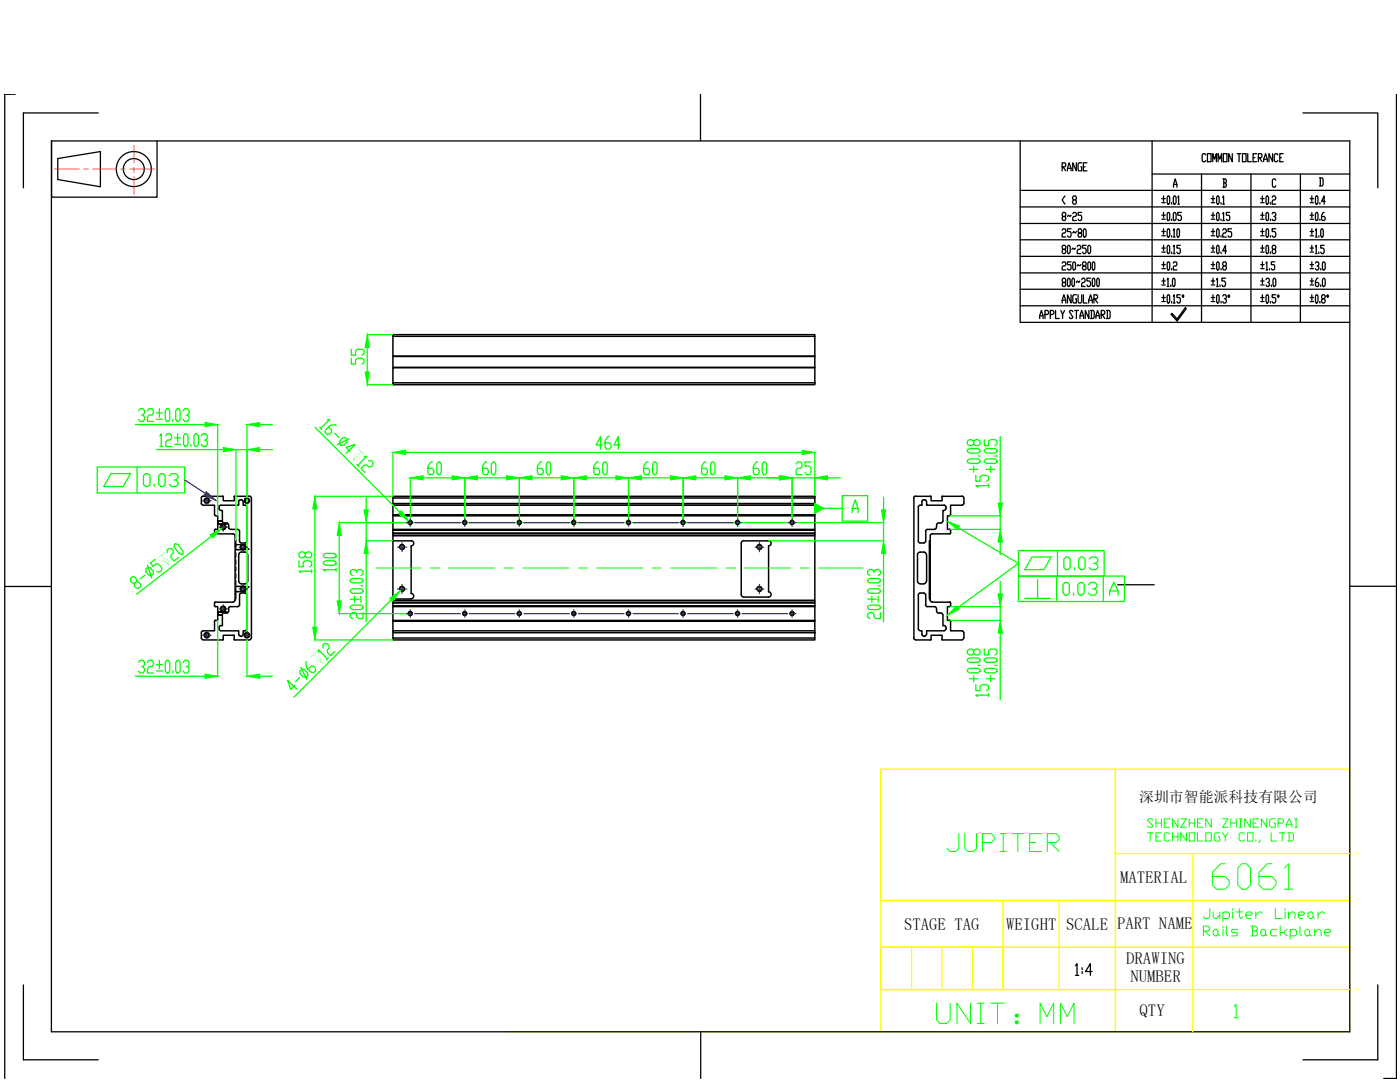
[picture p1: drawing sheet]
<svg xmlns="http://www.w3.org/2000/svg" width="279mm" height="216mm" viewBox="0 0 279 216" stroke-linecap="round" stroke-linejoin="round" font-family="sans-serif">
<defs><g id="words">
<text font-size="8.8" fill="#0f0" x="240.9" y="178.5">6061</text>
<text font-size="7.5" fill="#0f0" x="185.9" y="205.3">UNIT：MMMM</text>
<text font-size="7.1" fill="#0f0" x="188" y="171.1">JUPITER</text>
<text font-size="5.8" fill="#0f0" x="201.8" y="204.2">：</text>
<g font-size="3.4" fill="#0f0">
<text x="69.7" y="91.1" transform="rotate(44 69.7 91.1)">↧</text>
<text x="33" y="113.3" transform="rotate(-38 33 113.3)">↧</text>
<text x="63.6" y="133.2" transform="rotate(-46 63.6 133.2)">↧</text>
</g>
<g font-size="3.3">
<text x="223.5" y="176.3">MATERIAL</text>
<text x="180.4" y="185.5">STAGE TAG</text>
<text x="200.8" y="185.5">WEIGHT</text>
<text x="212.8" y="185.5">SCALE</text>
<text x="222.9" y="185.4">PART NAME</text>
<text x="224.8" y="192.4">DRAWING</text>
<text x="225.6" y="195.9">NUMBER</text>
<text x="227.4" y="202.7">QTY</text>
</g>
<text font-size="3" x="227.3" y="160">深圳市智能派科技有限公司</text>
</g></defs>
<!-- layer: VhF -->
<path d="M223.1 116.7h7.2" fill="none" stroke="#000" stroke-width=".25"/>
<!-- layer: 0 -->
<g fill="none" stroke="#000" stroke-width=".3">
<path d="M78.4 76.4h84.2v.4h-84.2zM78.4 76.4v-3h84.2v3M78.4 73.4h84.2M78.4 67.1v3.9h84.2v-3.9M78.4 71h84.2M78.4 67.1v-.3h84.2v.3M78.4 71.1v2.2M78.4 67.1h84.2M162.6 71.1v2.2M40.2 99.4v1.1M40.5 99l-.3 .3M40.6 99h3.9"/>
<path d="M44.4 99l.1 .1M44.5 99.1v.8h2.3v-.8M46.8 99l-.1 .1M46.8 99h3M48 99.7l-.3 .2-.1 .9h-3.5M48 99.8h.2M48.2 99.7l.3 .2v.9l.6 .1 .1 .3M48.9 99.8a.4 .4 0 0 1 .6-.2 .4 .4 0 0 1 0 .6 .4 .4 0 0 1-.6-.2M48.9 99.5a.53 .53 0 0 1 .7 0 .53 .53 0 0 1 0 .8 .53 .53 0 0 1-.7 0M48.9 99.6v.7M49.8 99l.3 .3M50.2 99.4v27.9"/>
<path d="M78.4 99h84.2v.4h-84.2zM78.4 99.4v1.1M162.6 99.4v1.1M182.4 99.4v27.9M182.7 99l-.4 .3M182.7 99h3M184.4 99.7l-.4 .2v.9l-.5 .1-.2 .3v6.8M184.4 99.8h.1M184.5 99.7l.3 .2 .1 .9h3.5M185.7 99l.1 .1M185.8 99.1v.8h2.2v-.8M188.1 99l-.1 .1"/>
<path d="M188.1 99h3.9M192 99l.3 .3M192.4 99.4v1.1M40.2 100.4l.2 .4h.2h2.2v1.9M42.8 105.8v.6M42.8 106.3l.2 .2h3.5M42.8 102.7l.2 .2M43 105.6l-.2 .2M43 102.9h.4v2.7h-.4M43.7 101.5l.4 .3M43.7 101.2v.3M44.1 100.8l-.4 .4"/>
<path d="M44.1 101.9h.3v2.2l.3 .2M44.7 104.4h.7l.2 .3M45.6 105.2l.4 .4M45.6 104.7v.6M46 105.6h1.4l.4 .4M46.5 106.5l.4 .4M46.9 119.8l-.4 .3M46.9 106.9v12.9M47.8 106v2M47.8 108l.4 .3M48.2 118.3l-.4 .4v2.2l-.4 .1h-1.4M48.2 110.2l-.5 .2-.1 .3v5.3l.3 .4 .3 .1"/>
<path d="M48.2 118.3l.9 .1 .1 .3M48.2 110.2h1l.2 .5M48.2 116.5h.7M49.2 108l-.1 .3h-.9M49.3 101.2v6.8M49.3 118.7v6.8M49.4 115.9l-.2 .5-.3 .1M49.5 110.7v5.3M78.4 100.5h84.2v.3h-84.2zM78.4 106.4v-.6h84.2v.6M78.4 105.8v-.2h84.2v.2M78.4 100.8v1.9h84.2v-1.9"/>
<path d="M78.4 102.7v.2h84.2v-.2M78.4 106.4v.1h84.2v-.1M78.4 106.5v.4h84.2v-.4M78.4 102.9v2.7M78.4 106.9v12.9M78.4 106.4h84.2M78.4 119.5h3.7M78.4 107.9h3.7M80 108.8h.5M80 117.9h.5M81.6 104.4h.6M82 118.4a.53 .53 0 0 1 .6 .5 .53 .53 0 0 1-.6 .6"/>
<path d="M82 107.9a.53 .53 0 0 1 .6 .5 .53 .53 0 0 1-.6 .5M82.1 109v9.4M92.5 104.4h.6M103.3 104.4h.6M114.3 104.4h.5M125.2 104.4h.5M136 104.4h.6M146.9 104.4h.6M147.9 118.6l.3 .5h.3M148.5 107.9l-.5 .2-.1 .3v10.2M148.5 107.9h4.8M151.3 108.8h.5"/>
<path d="M151.3 117.9h.5M153.3 107.9a.53 .53 0 0 1 .6 .5 .53 .53 0 0 1-.5 .5M153.4 109v9.1a.53 .53 0 0 1 .5 .5 .53 .53 0 0 1-.5 .5h-4.9M157.8 104.4h.6M162.6 102.9v2.7M162.6 106.9v12.9M183.3 108l.2 .3h.2h.8l.2-.3M183.6 116.5l-.2-.1-.3-.5 .1-5.5a1.3 1.3 0 0 1 1.4-.2l.3 .5v5.3l-.3 .4-.2 .1M183.7 116.5h.7M184.7 118.7l-.3-.4-.9 .1-.2 .3v6.8l.3 .3M184.8 106v2M184.8 118.7v2"/>
<path d="M185.1 105.6l-.4 .4M185.1 105.6h1.4M185.5 118.4h.1v1.1M185.5 109h.1v9.4M185.6 106.9v1h-.1v11.6h.1v.3M185.6 107.9v1.1M185.6 119.8l.4 .3M186 106.5l-.4 .4M186.9 105.2l-.4 .4M187.8 104.4h-.5l-.3 .1-.1 .8M188.1 104l-.3 .3M188.4 100.8l.4 .4"/>
<path d="M188.4 101.9h-.2v2.1M188.8 101.5l-.4 .3M188.8 101.2v.3M189.5 105.6l.2 .2M189.5 102.9h-.4v2.7h.4M189.7 102.7l-.2 .2M189.7 106.3l-.2 .2h-3.5M189.7 105.8v.6M192.3 100.4l-.3 .4h-2.3v1.9M40.2 127.3l.3 .3M42.8 124v1.9h-2.4l-.2 .3v1.1M42.8 120.3v.6"/>
<path d="M42.8 120.9l.2 .1h.4v2.8h-.4M43 123.8l-.2 .1M43 120.1l-.2 .2M43 120.2h3.5M43.7 125.5l.4 .3M43.7 125.2v.3M44.1 124.8l-.4 .4M44.1 125.9h3.5l.1 .9 .3 .1M44.5 127.6v-.8h2.3v.8M44.5 127.6l-.1 .1h-3.8M45.6 122l-.2 .3h-.7l-.3 .2v2.4h-.3M45.6 121.4v.6"/>
<path d="M46 121l-.4 .4M46.7 127.6l.1 .1M46.8 127.7h3M48 127h.2M48.9 125.9h-.4v.9l-.3 .1M49.2 125.5l-.3 .3M50.1 127.3l-.3 .3M78.4 125.9h84.2v.4h-84.2zM78.4 126.3v1h84.2v-1M78.4 127.3v.4h84.2v-.4M78.4 120.9v.1h84.2v-.1M78.4 120.9v-.6h84.2v.6"/>
<path d="M78.4 120.3v-.1h84.2v.1M78.4 125.9v-2.1h84.2v2.1M78.4 120.2v-.4h84.2v.4M78.4 121v2.8M78.4 120.9h84.2M78.4 124h84.2M81.6 122.3h.6M92.5 122.3h.6M103.3 122.3h.6M114.3 122.3h.5M125.2 122.3h.5M136 122.3h.6"/>
<path d="M146.9 122.3h.6M157.8 122.3h.6M162.6 121v2.8M182.3 127.3l.4 .3M182.7 127.7h3M183.7 125.9h.3v.9l.4 .1M184.4 127h.1M184.7 120.7l.4 .3M185.1 121h1.4M185.8 127.6v-.8h2.2v.8M185.8 127.6l-.1 .1M186 120.2h3.5"/>
<path d="M186.5 121l.4 .4M186.9 121.4v.6M186.9 122l.2 .3 .9 .1 .1 .3M188 127.6l.1 .1h3.9M188.2 122.7v2.2h.2M188.4 124.8l.4 .4M188.4 125.9h-3.5l-.1 .9-.3 .1M188.8 125.5l-.4 .3M188.8 125.2v.3M189.5 120.1l.2 .2M189.5 123.8l.2 .1M189.7 120.9l-.2 .1h-.4v2.8h.4"/>
<path d="M189.7 124v1.9h2.3l.3 .3M189.7 120.3v.6M192.3 127.3l-.3 .3M192.4 126.3v1"/>
<circle cx="41.3" cy="99.9" r=".53"/>
<circle cx="41.3" cy="99.9" r=".4"/>
<circle cx="44.5" cy="105.1" r=".53"/>
<circle cx="44.5" cy="105.1" r=".4"/>
<circle cx="48.5" cy="117.5" r=".53"/>
<circle cx="48.5" cy="109.2" r=".53"/>
<circle cx="48.5" cy="109.2" r=".4"/>
<circle cx="48.5" cy="117.5" r=".4"/>
<circle cx="80.2" cy="117.5" r=".44"/>
<circle cx="80.2" cy="109.2" r=".44"/>
<circle cx="81.9" cy="104.3" r=".4"/>
<circle cx="81.9" cy="104.3" r=".32"/>
<circle cx="92.7" cy="104.3" r=".4"/>
<circle cx="92.7" cy="104.3" r=".32"/>
<circle cx="103.6" cy="104.3" r=".4"/>
<circle cx="103.6" cy="104.3" r=".32"/>
<circle cx="114.5" cy="104.3" r=".4"/>
<circle cx="114.5" cy="104.3" r=".32"/>
<circle cx="125.4" cy="104.3" r=".4"/>
<circle cx="125.4" cy="104.3" r=".32"/>
<circle cx="136.3" cy="104.3" r=".4"/>
<circle cx="136.3" cy="104.3" r=".32"/>
<circle cx="147.2" cy="104.3" r=".4"/>
<circle cx="147.2" cy="104.3" r=".32"/>
<circle cx="151.5" cy="117.5" r=".44"/>
<circle cx="151.5" cy="109.2" r=".44"/>
<circle cx="158.1" cy="104.3" r=".4"/>
<circle cx="158.1" cy="104.3" r=".32"/>
<circle cx="41.3" cy="126.7" r=".53"/>
<circle cx="41.3" cy="126.7" r=".4"/>
<circle cx="44.5" cy="121.5" r=".53"/>
<circle cx="44.5" cy="121.5" r=".4"/>
<circle cx="49.3" cy="126.7" r=".53"/>
<circle cx="49.3" cy="126.7" r=".4"/>
<circle cx="81.9" cy="122.4" r=".4"/>
<circle cx="81.9" cy="122.4" r=".32"/>
<circle cx="92.7" cy="122.4" r=".4"/>
<circle cx="92.7" cy="122.4" r=".32"/>
<circle cx="103.6" cy="122.4" r=".4"/>
<circle cx="103.6" cy="122.4" r=".32"/>
<circle cx="114.5" cy="122.4" r=".4"/>
<circle cx="114.5" cy="122.4" r=".32"/>
<circle cx="125.4" cy="122.4" r=".4"/>
<circle cx="125.4" cy="122.4" r=".32"/>
<circle cx="136.3" cy="122.4" r=".4"/>
<circle cx="136.3" cy="122.4" r=".32"/>
<circle cx="147.2" cy="122.4" r=".4"/>
<circle cx="147.2" cy="122.4" r=".32"/>
<circle cx="158.1" cy="122.4" r=".4"/>
<circle cx="158.1" cy="122.4" r=".32"/>
</g>
<!-- layer: SLD-0 -->
<g fill="none" stroke="#0f0" stroke-width=".25">
<path d="M70.1 71.5v1.2h.9v-.9l.4-.3h.8l.5 .3v.6l-.5 .3M70.1 69.7v1.2h.9v-.9l.4-.3h.8l.5 .3v.6l-.5 .3M73.3 76.8h5.1M73.3 66.8h5.1M73.3 69.3v4.9M19.4 93.2h17.4v5.2h-17.4zM22.2 94.5h3.8l-1.4 2.6h-3.9zM27 84.7h13.9M27.4 93.2v5.2M27.7 82l.3-.5h.5l.3 .5v.4l-.3 .4h-.2M28.5 82.8l.3 .4v.5l-.3 .4h-.5l-.3-.4M28.6 94.9l.5-.4h.4l.4 .4v1.8l-.4 .4h-.4l-.5-.4z"/>
<path d="M29.4 82l.3-.5h.6l.3 .5v.4l-.3 .4h-.6l-.3 .4v.9h1.2M30.8 96.7v.4M31.2 83.7h1.2M31.2 82.4h1.2M31.3 89.7h13.2M31.7 94.9l.4-.4h.4l.4 .4v1.8l-.4 .4h-.4l-.4-.4zM31.8 81.5v1.7M31.9 87l.3-.5v2.6M31.9 89.1h.6M33.1 87l.3-.5h.6l.3 .5v.4l-.3 .4h-.6l-.3 .4v.9h1.2M33.3 81.5h.3l.3 .5v1.7l-.3 .4h-.3l-.3-.4v-1.7zM33.8 94.9l.5-.4h.8l.4 .4v.4l-.4 .5h-.4"/>
<path d="M34.5 83.7v.4M34.9 88.7h1.1M34.9 87.4h1.1M35.1 95.8l.4 .4v.5l-.4 .4h-.8l-.5-.4M35.4 81.5h.3l.3 .5v1.7l-.3 .4h-.3l-.3-.4v-1.7zM35.4 86.5v1.7M36.5 82l.3-.5h.6l.3 .5v.4l-.3 .4h-.3M36.9 86.5h.3l.3 .5v1.7l-.3 .4h-.3l-.3-.4v-1.7zM37.4 82.8l.3 .4v.5l-.3 .4h-.6l-.3-.4M38.1 88.7v.4M39 86.5h.3l.3 .5v1.7l-.3 .4h-.3l-.3-.4v-1.7zM40.2 87l.3-.5h.6l.3 .5v.4l-.3 .4h-.3"/>
<path d="M41.1 87.8l.3 .4v.5l-.3 .4h-.6l-.3-.4M43.4 84.7v18.2M49.3 84.7v15.2M49.3 100v34.9M49.3 89.7h-2.2v18.1M51.8 84.7h2.6M51.8 89.7h2.6M62.8 99h15.6M62.9 85.3l16.9 16.9M63.8 85.2l.4 .5M65.3 83.7h.5l-1.8 1.7M66.8 86.5l.9 .8"/>
<path d="M67.1 84.9l-.2-.2-1 .2-.9 .9-.1 .5 .4 .4 .5-.1 .3-.3 .1-.5-.7-.6M68.4 87.4l.5-.1 .4 .4-.1 .5-.6 .6-.5 .1-.4-.4 .1-.5zM69.7 87.6l-2.4 1.1M69.9 90.1l-.8-.8 1.8-.6-1.8 1.8M71.2 92.6l.4 .5M72.7 91.1l.5-.1-1.8 1.9M73.1 99.2v2.5M73.5 92l.6-.1 .4 .4-.1 .5-.3 .3-.5 .1-.4-.4-.5 .1-.6 .6 .8 .8M78.4 90.3v8.6M81 90.3h79.1M81.9 95.3v8.9M84.4 95.3h5.8"/>
<path d="M86.3 92.2h-.3l-.6 .8v1.3l.3 .4h.6l.3-.4v-.4l-.3-.5h-.9M87.5 92.2h.3l.3 .4v1.7l-.3 .4h-.3l-.3-.4v-1.7zM92.8 95.3v8.9M95.3 95.3h5.8M97.2 92.2h-.3l-.6 .8v1.3l.3 .4h.6l.3-.4v-.4l-.3-.5h-.9M98.4 92.2h.3l.2 .4v1.7l-.2 .4h-.3l-.3-.4v-1.7zM103.6 95.3v8.9M106.2 95.3h5.8M108.1 92.2h-.3l-.6 .8v1.3l.3 .4h.6l.3-.4v-.4l-.3-.5h-.9M109.3 92.2h.3l.3 .4v1.7l-.3 .4h-.3l-.3-.4v-1.7zM114.5 95.3v8.9M117.1 95.3h5.8"/>
<path d="M119.4 92.2h-.3l-.6 .8v1.3l.3 .4h.6l.3-.4v-.4l-.3-.5h-.9M120.2 88.8h-1.2l.9-1.7v2.5M120.6 92.2h.3l.3 .4v1.7l-.3 .4h-.3l-.3-.4v-1.7zM121.6 87.1h-.3l-.6 .8v1.3l.3 .4h.6l.3-.4v-.4l-.3-.4h-.9M123.7 88.8h-1.2l.9-1.7v2.5M125.4 95.3v8.9M128 95.3h5.8M129.3 92.2h-.3l-.5 .8v1.3l.2 .4h.6l.3-.4v-.4l-.3-.5h-.8M130.5 92.2h.3l.3 .4v1.7l-.3 .4h-.3l-.3-.4v-1.7zM136.3 95.3v8.9M138.9 95.3h5.8M140.9 92.2h-.3l-.6 .8v1.3l.3 .4h.6l.3-.4v-.4l-.3-.5h-.9"/>
<path d="M142.1 92.2h.3l.3 .4v1.7l-.3 .4h-.3l-.3-.4v-1.7zM147.2 95.3v8.9M149.7 95.3h5.8M151.2 92.2h-.3l-.6 .8v1.3l.3 .4h.6l.3-.4v-.4l-.3-.5h-.9M152.4 92.2h.3l.3 .4v1.7l-.3 .4h-.3l-.3-.4v-1.7zM158.9 92.6l.3-.4h.6l.3 .4v.4l-.3 .4h-.6l-.3 .5v.8h1.2M161.9 92.2h-1.2v.8h.9l.3 .4v.9l-.3 .4h-.6l-.3-.4M162.6 90.3v8.6M162.6 95.3h-4.5v8.9M165.2 95.3h2.5M168.1 98.9h5.1v5.1h-5.1zM176.3 99.2v2.5"/>
<path d="M193.1 91.9l.4-.3h1.7l.4 .3v.3l-.4 .3h-1.7l-.4-.3zM193.1 89.8l.4-.3h1.7l.4 .3v.3l-.4 .3h-1.7l-.4-.3zM193.5 93.7h1.7M194.3 88l.4-.3h.5l.4 .3v.6l-.4 .3h-.5l-.4-.3v-.6l-.4-.3h-.4l-.4 .3v.6l.4 .3h.4l.4-.3M194.3 93.1v1.1M194.7 94.8v1.2h.9v-.9l.4-.3h.9l.4 .3v.6l-.4 .3M195.2 91h.4M196.4 91.9l.5-.3h1.7l.4 .3v.3l-.4 .3h-1.7l-.5-.3zM196.4 89.8l.5-.3h1.7l.4 .3v.3l-.4 .3h-1.7l-.5-.3zM196.4 87.7v1.2h.9v-.9l.4-.3h.9l.4 .3v.6l-.4 .3M196.9 93.7h1.7M197.3 96.9h-2.6l.5 .3"/>
<path d="M197.3 96.6v.6M197.7 93.1v1.1M198.6 91h.4M199.6 87.1v13.3M27.3 116l.5 .2 .2 .4v.5l-.4 .3-.5-.1-.3-.4v-.5l.5-.4-.1-.5-.2-.3-.5-.2-.5 .4v.5l.3 .4 .5 .1M28.9 114.8l-.9 .7M29.1 113.6l.5-.4 .5 .1 .5 .7v.5l-.4 .4-.6-.2-.5-.6zM29.4 112.8l.9 2.5M31 111.6l-1 .7 .5 .7 .8-.5 .4 .1 .6 .7v.5l-.5 .3-.5-.1M33.4 110.3l-.1-.6 .5-.3 .5 .1 .3 .4v.5l-.5 .4v.5l.6 .6 .9-.7M34.8 108.7l.2-.2 .5 .1 1 1.4v.5l-.2 .2-.5-.2-1-1.3zM42.2 107l-14.9 11.5"/>
<path d="M44.9 104.9l-.7 .6M59.7 111.9v1.2h.8v-.9l.4-.3h.9l.4 .3v.6l-.4 .3M60.9 110.4l.5-.3h.4l.4 .3v.6l-.4 .3h-.4l-.5-.3v-.6l-.4-.3h-.4l-.4 .3v.6l.4 .3h.4l.4-.3M62.2 114h-2.5l.4 .3M62.2 113.7v.6M62.8 101.6v23.6M64.5 112.2l.5-.3h1.6l.5 .3v.3l-.5 .3h-1.6l-.5-.3zM64.5 110.7l.5-.3h1.6l.5 .3v.3l-.5 .3h-1.6l-.5-.3zM67.1 113.7h-2.6l.5 .3M67.1 113.4v.6M67.7 104.3h90.3M67.7 106.8v13.1"/>
<path d="M69.9 117.8l.4-.3h1.7l.4 .3v.3l-.4 .3h-1.7l-.4-.3zM69.9 115.7l.4-.3h1.7l.4 .3v.3l-.4 .3h-1.7l-.4-.3zM69.9 119.6h1.7M70.8 119v1.2M71.2 114.2v-.3l-.4-.3h-.5l-.4 .3v.6l.4 .3M71.2 113.9l.4-.3h.4l.4 .3v.6l-.4 .3M72 116.9h.4M72 119v1.2M73.1 104.3v3.6h5.3M73.1 110.5v13.6M78.1 119.7l-19.5 19.4M80.6 117.2l-.7 .7"/>
<path d="M81.6 104l.5 .5M158.1 104.3h18.2v3.6h-23M162.6 101.4h5.5M170.1 102.3v-.9l.6-1.6 .6 1.6v.9M170.1 101.4h1.2M173.2 117.8l.4-.3h1.7l.4 .3v.3l-.4 .3h-1.7l-.4-.3zM173.2 115.7l.4-.3h1.7l.4 .3v.3l-.4 .3h-1.7l-.4-.3zM173.2 119.6h1.7M174 119v1.2M174.4 114.2v-.3l-.4-.3h-.4l-.4 .3v.6l.4 .3M174.4 113.9l.5-.3h.4l.4 .3v.6l-.4 .3M175.3 119v1.2"/>
<path d="M175.3 116.9h.4M176.3 110.5v13.6M189.6 102.9h10v2.7h-10M191.3 105.3l12 7.1-12.2 8.9M199.6 108.2v2.5M199.6 116v2.5M203.3 109.9h17.1v5h-17.1zM203.3 114.9h21.1v5.1h-21.1zM204.5 119.4h5.1M206 111.1h3.8l-1.5 2.6h-3.8zM207.1 115.6v3.8M210.9 114.9v5.1"/>
<path d="M211 109.9v5M212.1 116.6l.5-.4h.4l.4 .4v1.7l-.4 .5h-.4l-.5-.5zM212.3 111.6l.4-.5h.5l.4 .5v1.7l-.4 .4h-.5l-.4-.4zM214.3 118.3v.5M214.4 113.3v.4M215.1 116.6l.4-.4h.5l.4 .4v1.7l-.4 .5h-.5l-.4-.5zM215.7 111.1h.4l.4 .5v1.7l-.4 .4h-.4l-.4-.4v-1.7zM217.2 116.6l.4-.4h.9l.4 .4v.5l-.4 .4h-.4M217.4 111.6l.4-.5h.9l.4 .5v.4l-.4 .4h-.5M218.5 117.5l.4 .4v.4l-.4 .5h-.9l-.4-.5M218.7 112.4l.4 .4v.5l-.4 .4h-.9l-.4-.4M220.2 114.9v5.1"/>
<path d="M221.5 118.8v-.9l.8-1.7 .9 1.7v.9M221.5 117.9h1.7M27 134.9h13.9M27.7 132.2l.3-.4h.5l.3 .4v.4l-.3 .4h-.2M28.5 133l.3 .4v.5l-.3 .4h-.5l-.3-.4M29.4 132.2l.3-.4h.6l.3 .4v.4l-.3 .4h-.6l-.3 .4v.9h1.2M31.2 133.9h1.2M31.2 132.6h1.2M31.8 131.8v1.6M33.3 131.8h.3l.3 .4v1.7l-.3 .4h-.3l-.3-.4v-1.7zM34.5 133.9v.4M35.4 131.8h.3l.3 .4v1.7l-.3 .4h-.3l-.3-.4v-1.7z"/>
<path d="M36.5 132.2l.3-.4h.6l.3 .4v.4l-.3 .4h-.3M37.4 133l.3 .4v.5l-.3 .4h-.6l-.3-.4M43.4 123.8v11.1M51.8 134.9h2.6M58.9 136.8l-.9 .8-.6-1.8 1.8 1.8M59.8 135.2l-.8 .8M60 133.2l1.2 2.4M60.3 133.5l.5 .1 .6 .7v.5l-.4 .4-.5-.1-.6-.6-.1-.5zM61.2 132l-.2 .2 .2 1 .9 .9 .5 .1 .4-.4-.1-.5-.3-.3-.5-.1-.6 .6M62.8 127.7h15.6M63.6 130.1v-.5l1.7 1.9M64.5 129.3l-.1-.5 .4-.4 .5 .1 .3 .3 .1 .5-.4 .4 .1 .5 .6 .6 .8-.8"/>
<path d="M65.5 131.2l-.4 .5M67.7 122.4h14.1M69.9 121l.4-.3h1.7l.4 .3v.3l-.4 .3h-1.7l-.4-.3zM72.4 122.2v1.2h-.8l-.4-.3v-.6l-.4-.3h-.5l-.4 .3v.6l.4 .3M173.2 121l.4-.3h1.7l.4 .3v.3l-.4 .3h-1.7l-.4-.3zM175.7 122.2v1.2h-.8l-.5-.3v-.6l-.4-.3h-.4l-.4 .3v.6l.4 .3M189.6 121h10v2.8h-10M193.1 133.7l.4-.3h1.7l.4 .3v.3l-.4 .3h-1.7l-.4-.3zM193.1 131.6l.4-.3h1.7l.4 .3v.3l-.4 .3h-1.7l-.4-.3zM193.5 135.4h1.7M194.3 129.8l.4-.3h.5l.4 .3v.6l-.4 .3h-.5l-.4-.3v-.6l-.4-.3h-.4l-.4 .3v.6l.4 .3h.4l.4-.3M194.3 134.8v1.2"/>
<path d="M194.7 136.6v1.2h.9v-.9l.4-.3h.9l.4 .3v.6l-.4 .3M195.2 132.8h.4M196.4 133.7l.5-.3h1.7l.4 .3v.3l-.4 .3h-1.7l-.5-.3zM196.4 131.6l.5-.3h1.7l.4 .3v.3l-.4 .3h-1.7l-.5-.3zM196.4 129.5v1.2h.9v-.9l.4-.3h.9l.4 .3v.6l-.4 .3M196.9 135.4h1.7M197.3 138.7h-2.6l.5 .3M197.3 138.4v.6M197.7 134.8v1.2M198.6 132.8h.4M199.6 126.3v13.3"/>
</g>
<g fill="#0f0" stroke="#0f0" stroke-width=".2">
<path d="M78.4 90.3l2.6-.5v.9z"/>
<path d="M160.1 89.8l2.5 .5-2.5 .4z"/>
<path d="M62.8 99l.5 2.6h-.9z"/>
<path d="M62.4 125.2h.9l-.5 2.5z"/>
<path d="M155.5 94.9l2.6 .4-2.6 .5z"/>
<path d="M162.6 95.3l2.6-.4v.9z"/>
<path d="M147.2 95.3l2.5-.4v.9z"/>
<path d="M144.7 94.9l2.5 .4-2.5 .5z"/>
<path d="M136.3 95.3l2.6-.4v.9z"/>
<path d="M133.8 94.9l2.5 .4-2.5 .5z"/>
<path d="M125.4 95.3l2.6-.4v.9z"/>
<path d="M122.9 94.9l2.5 .4-2.5 .5z"/>
<path d="M114.5 95.3l2.6-.4v.9z"/>
<path d="M112 94.9l2.5 .4-2.5 .5z"/>
<path d="M103.6 95.3l2.6-.4v.9z"/>
<path d="M101.1 94.9l2.5 .4-2.5 .5z"/>
<path d="M92.8 95.3l2.5-.4v.9z"/>
<path d="M90.2 94.9l2.6 .4-2.6 .5z"/>
<path d="M81.9 95.3l2.5-.4v.9z"/>
<path d="M67.7 104.3l.4 2.5h-.8z"/>
<path d="M67.3 119.9h.8l-.4 2.5z"/>
<path d="M80.1 101.9l1.5 2.1-2.1-1.5z"/>
<path d="M77.8 119.4l2.1-1.5-1.5 2.1z"/>
<path d="M175.9 101.7h.9l-.5 2.6z"/>
<path d="M176.3 107.9l.5 2.6h-.9z"/>
<path d="M72.7 101.7h.8l-.4 2.6z"/>
<path d="M73.1 107.9l.4 2.6h-.8z"/>
<path d="M162.6 100.4l1.8 1-1.8 1.1z"/>
<path d="M41.9 106.7l2.3-1.2-1.8 1.8z"/>
<path d="M49.3 84.7l2.5-.4v.8z"/>
<path d="M40.9 84.3l2.5 .4-2.5 .4z"/>
<path d="M49.3 134.9l2.5-.4v.9z"/>
<path d="M40.9 134.5l2.5 .4-2.5 .5z"/>
<path d="M49.3 89.7l2.5-.4v.8z"/>
<path d="M44.5 89.3l2.6 .4-2.6 .4z"/>
<path d="M199.6 105.6l.4 2.6h-.8z"/>
<path d="M199.2 100.4h.8l-.4 2.5z"/>
<path d="M199.2 118.5h.8l-.4 2.5z"/>
<path d="M199.6 123.8l.4 2.5h-.8z"/>
<path d="M189.1 104l2.4 1-.4 .7z"/>
<path d="M190.9 120.9l.5 .7-2.3 1.2z"/>
<path d="M72.9 74.2h.8l-.4 2.6z"/>
<path d="M73.3 66.8l.4 2.5h-.8z"/>
</g>
<g fill="none" stroke="#393972" stroke-width=".25">
<path d="M36.9 95.8l4.1 2.6M41.3 99.1v.8h-.9M42.1 99.9h-.8v.9M44.5 104.4v.8h-.8M45.4 105.2h-.9v.8M48.5 116.7v.8h-.8M48.5 108.3v.9h-.8M49.4 117.5h-.9v.9M49.4 109.2h-.9v.8M80.2 116.6v.9h-.9M80.2 108.3v.9h-.9M81.2 117.5h-1v.9"/>
<path d="M81.2 109.2h-1v.9M81.9 103.5v.8h-.8M82.4 104.3h-.5v.7M82.8 104.3h9.1M92.8 103.5v.8h-.5M93.2 104.3h-.4v.7M93.7 104.3h9.1M103.6 103.5v.8h-.4M104.1 104.3h-.5v.7M104.6 104.3h9M114.5 103.5v.8h-.4M115 104.3h-.5v.7"/>
<path d="M115.5 104.3h9M125.4 103.5v.8h-.4M125.9 104.3h-.5v.7M126.3 104.3h9.1M136.3 103.5v.8h-.4M136.8 104.3h-.5v.7M137.2 104.3h9.1M147.2 103.5v.8h-.5M148 104.3h-.8v.7M151.6 116.6v.9h-.9M151.6 108.3v.9h-.9M152.5 117.5h-.9v.9"/>
<path d="M152.5 109.2h-.9v.9M158.1 103.5v.8h-.8M158.8 104.3h-.7v.7M41.3 126v.8h-.9M42.1 126.8h-.8v.8M44.5 120.7v.8h-.8M45.4 121.5h-.9v.9M49.3 126v.8h-.9M50.1 126.8h-.8v.8M81.9 121.7v.7h-.8M82.4 122.4h-.5v.8M82.8 122.4h9.1"/>
<path d="M92.8 121.7v.7h-.5M93.2 122.4h-.4v.8M93.7 122.4h9.1M103.6 121.7v.7h-.4M104.1 122.4h-.5v.8M104.6 122.4h9M114.5 121.7v.7h-.4M115 122.4h-.5v.8M115.5 122.4h9M125.4 121.7v.7h-.4M125.9 122.4h-.5v.8M126.3 122.4h9.1"/>
<path d="M136.3 121.7v.7h-.4M136.8 122.4h-.5v.8M137.2 122.4h9.1M147.2 121.7v.7h-.5M147.7 122.4h-.5v.8M148.1 122.4h9.1M158.1 121.7v.7h-.4M158.8 122.4h-.7v.8"/>
</g>
<!-- layer: 0 -->
<g fill="none" stroke="#000" stroke-width=".2">
<path d="M40.8 100a.44 .44 0 0 1 .4-.5 .44 .44 0 0 1 .5 .4 .44 .44 0 0 1-.5 .4M43.4 103.9l.2 .1M43.5 103.9h.9M43.6 104v.6M43.6 104.6l-.2 .1M43.6 104.6h.6M43.6 104h.8M44.1 105.3a.44 .44 0 0 1 .4-.6 .44 .44 0 0 1 .5 .5 .44 .44 0 0 1-.6 .4M44.7 104.6h.6M44.9 104.6h-1.4M45.3 104.4v.2zM46.9 109h.2"/>
<path d="M46.9 107.9h.2v1.9M46.9 107.9h.2M46.9 119.1h.2M46.9 118.1h2M46.9 108.4h.2M46.9 118.6h.2M46.9 118.4h.2M47.1 110.3v.9M47.1 111.7v.9M47.1 113.1v.9M47.1 114.4v1M47.1 115.8v1"/>
<path d="M47.1 117.2v2.3h-.2M47.1 118h.7M47.1 117.1h1.1M47.1 109.6h1.1M47.1 108.7h.7M47.1 117h1.8M47.1 108.6h1.8M47.1 109.7h1.8M48.1 117.6a.44 .44 0 0 1 .4-.5 .44 .44 0 0 1 .4 .4 .44 .44 0 0 1-.5 .4M48.1 109.3a.44 .44 0 0 1 .4-.6 .44 .44 0 0 1 .4 .5 .44 .44 0 0 1-.5 .4M48.2 108.7h.7l.8 .9h-1M48.7 117.1h1l-.8 .9h-.7"/>
<path d="M48.8 100a.44 .44 0 0 1 .4-.5 .44 .44 0 0 1 .5 .4 .44 .44 0 0 1-.5 .4M79.7 117.6a.53 .53 0 0 1 .5-.6 .53 .53 0 0 1 .5 .6 .53 .53 0 0 1-.6 .4M79.7 109.3a.53 .53 0 0 1 .5-.7 .53 .53 0 0 1 .5 .6 .53 .53 0 0 1-.6 .5M81.5 104.4a.36 .36 0 0 1 .3-.5 .36 .36 0 0 1 .4 .4 .36 .36 0 0 1-.4 .3M92.4 104.4a.36 .36 0 0 1 .3-.5 .36 .36 0 0 1 .4 .4 .36 .36 0 0 1-.4 .3M103.3 104.4a.36 .36 0 0 1 .3-.5 .36 .36 0 0 1 .4 .4 .36 .36 0 0 1-.5 .3M114.2 104.4a.36 .36 0 0 1 .3-.5 .36 .36 0 0 1 .4 .4 .36 .36 0 0 1-.5 .3M125.1 104.4a.36 .36 0 0 1 .3-.5 .36 .36 0 0 1 .4 .4 .36 .36 0 0 1-.5 .3M136 104.4a.36 .36 0 0 1 .3-.5 .36 .36 0 0 1 .4 .4 .36 .36 0 0 1-.5 .3M146.8 104.4a.36 .36 0 0 1 .4-.5 .36 .36 0 0 1 .3 .4 .36 .36 0 0 1-.4 .3M151 117.6a.53 .53 0 0 1 .5-.6 .53 .53 0 0 1 .6 .6 .53 .53 0 0 1-.7 .4M151 109.3a.53 .53 0 0 1 .5-.7 .53 .53 0 0 1 .6 .6 .53 .53 0 0 1-.7 .5"/>
<path d="M157.7 104.4a.36 .36 0 0 1 .3-.5 .36 .36 0 0 1 .4 .4 .36 .36 0 0 1-.4 .3M40.8 126.9a.44 .44 0 0 1 .4-.6 .44 .44 0 0 1 .5 .5 .44 .44 0 0 1-.5 .4M43.4 122l.2 .1M43.5 122.1h1.4M43.5 122.8h.9M43.6 122.1v.6M43.6 122.7l-.2 .1M43.6 122.7h.8M43.6 122.1h.6M44.1 121.6a.44 .44 0 0 1 .4-.6 .44 .44 0 0 1 .5 .5 .44 .44 0 0 1-.6 .4M44.7 122.1h.6M45.3 122.1l.1 .2z"/>
<path d="M48.8 126.9a.44 .44 0 0 1 .4-.6 .44 .44 0 0 1 .5 .5 .44 .44 0 0 1-.5 .4M81.5 122.5a.36 .36 0 0 1 .3-.4 .36 .36 0 0 1 .4 .4 .36 .36 0 0 1-.4 .3M92.4 122.5a.36 .36 0 0 1 .3-.4 .36 .36 0 0 1 .4 .4 .36 .36 0 0 1-.4 .3M103.3 122.5a.36 .36 0 0 1 .3-.4 .36 .36 0 0 1 .4 .4 .36 .36 0 0 1-.5 .3M114.2 122.5a.36 .36 0 0 1 .3-.4 .36 .36 0 0 1 .4 .4 .36 .36 0 0 1-.5 .3M125.1 122.5a.36 .36 0 0 1 .3-.4 .36 .36 0 0 1 .4 .4 .36 .36 0 0 1-.5 .3M136 122.5a.36 .36 0 0 1 .3-.4 .36 .36 0 0 1 .4 .4 .36 .36 0 0 1-.5 .3M146.8 122.5a.36 .36 0 0 1 .4-.4 .36 .36 0 0 1 .3 .4 .36 .36 0 0 1-.4 .3M157.7 122.5a.36 .36 0 0 1 .3-.4 .36 .36 0 0 1 .4 .4 .36 .36 0 0 1-.4 .3"/>
</g>
<!-- layer: SLD-0 -->
<g fill="none" stroke="#0f0" stroke-width=".2">
<path d="M75.1 113.3h8.9M85.9 113.3h1.8M89.5 113.3h9.3M100.6 113.3h1.9M104.3 113.3h9.3M115.4 113.3h1.8M119.1 113.3h9.2M130.1 113.3h1.9M133.8 113.3h9.3M144.9 113.3h1.8M148.6 113.3h9.2M159.7 113.3h1.8"/>
<path d="M163.3 113.3h8.9"/>
</g>
<path d="M41.2 98.1l1.9 1.7-2.4-1z" fill="#393972" stroke="#393972" stroke-width=".2"/>
<g fill="none" stroke="#0f0" stroke-width=".2">
<path d="M229 166.2h1.1M229.5 166.2v1.6M230.1 163.7l-.3-.3h-.5l-.3 .3 1.1 1.1-.3 .3h-.5l-.3-.3M230.7 163.4v1.7M230.7 164.2h1.1M230.7 167h.5M231.8 166.2h-1.1v1.6h1.1M231.8 163.4v1.7M232.3 164.2h.6M233.4 163.4h-1.1v1.7h1.1M233.4 166.4l-.3-.2h-.5l-.3 .2v1.2l.3 .2h.5l.3-.2M234 167h1.1"/>
<path d="M234 166.2v1.6M235.1 163.4v1.7l-1.1-1.7v1.7M235.1 166.2v1.6M235.6 163.4h1.2l-1.2 1.7h1.2M236.8 166.2v1.6l-1.2-1.6v1.6M237.3 166.2h1.1v1.6h-1.1zM237.3 164.2h1.1M237.3 163.4v1.7M238.4 163.4v1.7M239 166.2v1.6h1.1M239 164.2h.5M240.1 163.4h-1.1v1.7h1.1"/>
<path d="M240.6 166.2h1.1v1.6h-1.1zM241.7 163.4v1.7l-1.1-1.7v1.7M243.4 166.2h-.8l-.3 .2v1.2l.3 .2h.8v-.8h-.3M244 163.4h1.1l-1.1 1.7h1.1M244 166.2l.5 .8v.8M245.1 166.2l-.6 .8M245.6 164.2h1.1M245.6 163.4v1.7M246.7 163.4v1.7M247.3 165.1h.6M247.3 163.4h.6M247.6 163.4v1.7"/>
<path d="M248.4 166.4l-.3-.2h-.5l-.3 .2v1.2l.3 .2h.5l.3-.2M249 166.2h1.1v1.6h-1.1zM249.5 163.4v1.7l-1.1-1.7v1.7M250.1 164.2h.5M250.6 167.6v.2M251.2 163.4h-1.1v1.7h1.1M251.5 167.6v.2l-.3 .3M252.8 163.4v1.7l-1.1-1.7v1.7M253.7 166.2v1.6h1.1M254.5 163.4h-.8l-.3 .3v1.1l.3 .3h.8v-.9h-.3M255.1 164.2h.8l.3-.3v-.2l-.3-.3h-.8v1.7M255.3 166.2h1.1"/>
<path d="M255.9 166.2v1.6M256.7 165.1v-.6l.6-1.1 .5 1.1v.6M256.7 164.5h1.1M257 166.2h.8l.3 .2v1.2l-.3 .2h-.8M257.3 166.2v1.6M258.4 165.1h.5M258.4 163.4h.5M258.7 163.4v1.7M240.2 185.8h.9l.3-.4v-.3l-.3-.3h-.9v1.9M240.5 185.8l.9 .9M241.4 181.3v1.6l-.3 .4h-.6l-.3-.4M242.1 182v.9l.4 .4h.3l.6-.7"/>
<path d="M242.1 185.8l.4-.4h.3l.3 .4v.6l-.3 .3h-.3l-.4-.3zM243.1 186.4l.3 .3M243.4 182v1.3M244.1 182.3l.3-.3h.6l.4 .3v.6l-.4 .4h-.9M244.1 182v1.9M244.1 184.8v.3M244.1 185.4v1.3M244.7 184.8v1.6l.3 .3M246 181.3v.3M246 182v1.3M246.7 182h1.3M247 185.4h-1l-.3 .4 .3 .3h.7l.3 .3-.3 .3h-1"/>
<path d="M247.3 181.3v1.6l.4 .4 .3-.4M248.6 182.6h1l.4-.3-.4-.3h-.6l-.4 .3v.6l.4 .4h.6M249.6 184.8h1l.3 .3v.3l-.3 .4M250 185.8h.6l.3 .3v.3l-.3 .3h-1M250 184.8v1.9M250.6 182v1.3M251.9 182.3l-.3-.3h-.3l-.7 .6M251.9 185.4h.3l.4 .4v.6l-.4 .3h-.3l-.3-.3v-.6zM252.6 186.4l.3 .3M254.5 181.3v2h1.3M254.9 185.4h-1l-.4 .4v.6l.4 .3h1M255.5 184.8v1.9"/>
<path d="M256.2 186.1l.6 .6M256.5 181.3v.3M256.5 182v1.3M256.8 185.4l-.6 .7h-.7M257.1 182.6l.7-.6h.3l.4 .3v1M257.1 182v1.3M257.5 185.8l.3-.4h.7l.3 .4v.6l-.3 .3h-1M257.5 185.4v2M259.1 182.6h1l.3-.3-.3-.3h-.7l-.3 .3v.6l.3 .4h.7M259.4 184.8v1.6l.4 .3M260.4 185.8l.3-.4h.3l.4 .4v.6l-.4 .3h-.3l-.3-.3zM261 182.3l.4-.3h.3l.4 .3v.6l-.4 .4h-.3l-.4-.4z"/>
<path d="M261.4 186.4l.3 .3M262.1 182.9l.3 .4M262.4 186.1l.6-.7h.3l.4 .4v.9M262.4 185.4v1.3M263 182v1.3M264.3 182.3l-.3-.3h-.3l-.7 .6M264.3 186.1h1l.3-.3-.3-.4h-.7l-.3 .4v.6l.3 .3h.7M246.3 200.9l.4-.5v2.7M246.3 203.1h.9"/>
</g>
<!-- layer: 0 -->
<g fill="none" stroke="#ff0" stroke-width=".25">
<path d="M175.8 153.5h46.8v26.2M222.6 153.5v35.5h46.8v16.9h-46.8v-16.9h46.8v-18.7M222.6 153.5h46.8v16.8h-46.8zM175.8 179.7h24.4v9.3h-24.4v8.5h24.4v-8.5h-24.4zM211.4 179.7v17.8M222.6 179.7h-46.8v-26.2v52.4h-74.8M222.6 179.7v9.3h-22.4v8.5h22.4M222.6 179.7h-22.4v9.3h22.4v8.5M222.6 179.7h46.8M238.1 170.3v35.6M175.8 197.5h46.8v8.4h-46.8zM175.8 189h24.4v8.5h-24.4z"/>
<path d="M181.9 189v8.5M188 189v8.5M194.1 189v8.5M222.6 197.5h46.8"/>
</g>
<g fill="none" stroke="#000" stroke-width=".25">
<path d="M3 18.8h-2.1v196.4M139.8 18.8v9.3M278.7 18.8v196.4h-2.5M10.3 28.1h259.1v177.8h-259.1zM10.3 28.1v11.2h21v-11.2M11.5 31.6l8.5-1.4v7.1l-8.5-1.5zM19.6 22.5h-14.9v15M203.6 28.1v36.2h65.8M203.6 38h65.8M212 33.3h.5l.2-.3-.2-.5h-.5v1.6M212.1 33.3l.6 .8M212.5 39.1l-.5 .8 .5 .8"/>
<path d="M213 34.1v-.5l.4-1.1 .4 1.1v.5M213 33.6h.8M214.3 39.9l-.2-.5 .2-.3h.3l.2 .5-.2 .3h-.3l-.2 .3 .2 .5h.3l.2-.3-.2-.5M214.8 32.5v1.6l-.7-1.6v1.6M215.9 32.5h-.6l-.1 .2v1.1l.1 .3h.6v-.8h-.2M216.2 33.3h.3M216.9 32.5h-.7v1.6h.7M229.9 34.7h39.5M229.9 28.1v36.2M231.9 39.6h.7M232.2 39.1v1.1M233.1 39.1h.2l.1 .3v1l-.1 .3h-.2l-.2-.3v-1z"/>
<path d="M234.2 37.4v-.6l.3-1.1 .4 1.1v.6M234.2 36.8h.7M234.3 39.1h.2l.2 .3v1l-.2 .3h-.2l-.1-.3v-1zM235 39.4l.2-.3v1.6M239.8 34.7v29.6M240.6 30.9l-.1-.2h-.4l-.2 .2v1.1l.2 .3h.4l.1-.3M241 30.7h.7v1.6h-.7zM241.7 39.6h.7M242 32.3v-1.6l.4 1.1 .4-1.1v1.6M242.1 39.1v1.1M243 39.1h.1l.2 .3v1l-.2 .3h-.1l-.2-.3v-1zM243.1 32.3v-1.6l.3 1.1 .4-1.1v1.6"/>
<path d="M244 39.4l.2-.3v1.6M244.1 35.7h.5l.1 .3-.1 .5M244.2 30.7h.7v1.6h-.7zM244.2 36.5h.4l.1 .6-.1 .3h-.5M244.2 35.7v1.7M245.9 30.7v1.6l-.7-1.6v1.6M246.9 30.7h.7M247.3 30.7v1.6M248 30.7h.7v1.6h-.7zM249 30.7v1.6h.7M249.7 34.7v29.6M250.1 31.5h.4"/>
<path d="M250.8 30.7h-.7v1.6h.7M251.1 31.5h.6l.2-.3-.2-.5h-.6v1.6M251.3 31.5l.6 .8M251.6 39.6h.7M251.9 39.1v1.1M252.2 32.3v-.5l.4-1.1 .3 1.1v.5M252.2 31.8h.7M252.8 39.1h.2l.2 .3v1l-.2 .3h-.2l-.1-.3v-1zM253.9 39.4l.2-.3h.3l.2 .3-.2 .5h-.3l-.2 .3v.5h.7M254 30.7v1.6l-.7-1.6v1.6M254.6 36l-.2-.3h-.3l-.2 .3v1.1l.2 .3h.3l.2-.3M255 30.9l-.1-.2h-.4l-.2 .2v1.1l.2 .3h.4l.1-.3"/>
<path d="M255.4 31.5h.3M256.1 30.7h-.7v1.6h.7M259.5 34.7v29.6M260 22.5h15v15M261.5 39.6h.6M261.8 39.1v1.1M262.7 39.1h.2l.1 .3v1l-.1 .3h-.2l-.2-.3v-1zM263.3 35.5h.6l.1 .2v1.1l-.1 .3h-.6M263.5 35.5v1.6M203.6 57.7h65.8M203.6 54.5h65.8M203.6 51.2h65.8"/>
<path d="M203.6 47.9h65.8M203.6 44.6h65.8M203.6 41.3h65.8M212 45.9l.1-.3h.4l.2 .3-.2 .6h-.4l-.1 .3v.5h.7M212 52.5l.1-.2h.4l.2 .2-.2 .6h-.4l-.1 .2v.6h.7M212 59.9h.7M212.1 49.8l-.1-.6 .1-.2h.4l.2 .5-.2 .3h-.4l-.1 .3 .1 .5h.4l.2-.3-.2-.5M212.1 43.2l-.1-.3 .1-.5h.4l.2 .2-.2 .6h-.4l-.1 .2 .1 .6h.4l.2-.3-.2-.5M212.1 56.4l-.1-.3 .1-.6h.4l.2 .3-.2 .6h-.4l-.1 .2 .1 .6h.4l.2-.3-.2-.5M213.2 49l.4 .2v1.1l-.2 .3h-.2l-.2-.3v-1.1zM213.2 55.5h.2l.2 .3v1.1l-.2 .3h-.2l-.2-.3v-1.1zM213.8 45.6h-.8v.6h.6l.2 .3v.5l-.2 .3h-.4l-.2-.3"/>
<path d="M213.8 42.9l-.2 .3-.4-.3-.2 .3M213.8 58.8v1.7l-.8-1.7v1.7M213.8 52.3h-.8v.5h.6l.2 .3v.5l-.2 .3h-.4l-.2-.3M214.1 42.6l.2-.2h.3l.2 .2-.2 .6h-.3l-.2 .2v.6h.7M214.1 55.5h.2l.1 .3v1.1l-.1 .3h-.2l-.2-.3v-1.1zM214.3 52.3l.3 .2v1.1l-.2 .3h-.1l-.2-.3v-1.1zM214.6 49.5l-.2 .3-.3-.3-.2 .3M214.8 46.2l-.2 .3-.3-.3-.2 .3M214.8 58.8h-.5l-.2 .3v1.1l.2 .3h.5v-.9h-.2M215 49.2l.2-.2h.3l.2 .2v.3l-.2 .3h-.3l-.2 .3v.5h.7M215.2 58.8v1.4l.1 .3h.4l.2-.3v-1.4M215.3 46.5l-.1-.3 .1-.6h.4l.2 .3-.2 .6h-.4l-.1 .3 .1 .5h.4l.2-.3-.2-.5"/>
<path d="M215.5 56.1l-.2 .3-.3-.3-.2 .3M215.7 52.8l-.2 .3-.3-.3-.2 .3M215.9 42.4h-.7v.5h.5l.2 .3v.5l-.2 .3h-.4l-.1-.3M215.9 55.8l.1-.3h.4l.1 .3-.1 .6h-.4l-.1 .2v.6h.6M216.2 58.8v1.7h.7M216.2 53.1l-.2-.3 .2-.5h.3l.3 .2v.3l-.3 .3h-.3l-.2 .2 .2 .6h.3l.3-.3v-.3l-.3-.2M216.4 45.6h.1l.3 .3v1.1l-.3 .3h-.1l-.2-.3v-1.1zM216.8 49h-.8v.5h.5l.3 .3v.5l-.3 .3h-.3l-.2-.3M217.3 49l.3 .2v1.1l-.2 .3h-.1l-.2-.3v-1.1zM217.3 52.3l.3 .2v1.1l-.2 .3h-.1l-.2-.3v-1.1zM217.3 59.9h.7M217.6 55.5h-.7v.6h.5l.2 .3v.5l-.2 .3h-.3l-.2-.3"/>
<path d="M218.2 55.5h.1l.2 .3v1.1l-.2 .3h-.1l-.2-.3v-1.1zM218.2 52.3h.1l.2 .2v1.1l-.2 .3h-.1l-.2-.3v-1.1zM218.3 59.6h.6l.1-.2-.1-.6h-.6v1.7M218.5 59.6l.5 .9M219 55.5h.2l.2 .3v1.1l-.2 .3h-.2l-.1-.3v-1.1zM231.9 40.4h.7M231.9 43.7h.7M231.9 42.9h.7M231.9 47h.7M231.9 46.2h.7M231.9 50.3h.7M231.9 49.5h.7"/>
<path d="M231.9 56.9h.7M231.9 56.1h.7M231.9 53.6h.7M231.9 52.8h.7M231.9 59.4h.7M232.2 42.4v1M232.2 45.6v1.2M232.2 49v1.1M232.2 52.3v1M232.2 55.5v1.1M232.2 58.8v1.1M232.9 55.8l.2-.3v1.7"/>
<path d="M232.9 57.2h.4M233.1 45.6h.2l.1 .3v1.1l-.1 .3h-.2l-.2-.3v-1.1zM233.1 42.4h.2l.1 .2v1.1l-.1 .3h-.2l-.2-.3v-1.1zM233.1 52.3h.2l.1 .2v1.1l-.1 .3h-.2l-.2-.3v-1.1zM233.1 49h.2l.1 .2v1.1l-.1 .3h-.2l-.2-.3v-1.1zM233.1 58.8h.2l.1 .3v1.1l-.1 .3h-.2l-.2-.3v-1.1zM233.7 56.9v.3M233.8 40.4v.3M233.8 43.7v.3M233.8 47v.3M233.8 50.3v.3M233.8 53.6v.3"/>
<path d="M234.2 45.9l.1-.3v1.7M234.2 52.5l.1-.2h.4l.2 .2-.2 .6h-.4l-.1 .2v.6h.7M234.2 55.5h.1l.2 .3v1.1l-.2 .3h-.1l-.2-.3v-1.1zM234.2 49.2l.1-.2v1.6M234.2 59.1l.1-.3v1.7M234.2 47.3h.3M234.2 50.6h.3M234.3 42.4l.4 .2v1.1l-.2 .3h-.2l-.1-.3v-1.1zM235 45.6h.2l.2 .3v1.1l-.2 .3h-.2l-.1-.3v-1.1zM235 40.7h.4M235.6 49h-.7v.5h.5l.2 .3v.5l-.2 .3h-.4l-.1-.3M235.6 58.8h-.7v.6h.5l.2 .2v.6l-.2 .3h-.4l-.1-.3"/>
<path d="M235.8 42.4h-.8v.5h.6l.2 .3v.5l-.2 .3h-.4l-.2-.3M236.1 58.8l.2 .3-.2 .3-.2-.3zM241.7 40.4h.7M241.7 43.7h.7M241.7 42.9h.7M241.7 47h.7M241.7 46.2h.7M241.7 50.3h.7M241.7 49.5h.7M241.7 56.9h.7M241.7 56.1h.7M241.7 53.6h.7"/>
<path d="M241.7 52.8h.7M241.7 59.4h.7M242.1 42.4v1M242.1 45.6v1.2M242.1 49v1.1M242.1 52.3v1M242.1 55.5v1.1M242.1 58.8v1.1M242.8 55.8l.2-.3v1.7M242.8 57.2h.3M243 49h.1l.2 .2v1.1l-.2 .3h-.1l-.2-.3v-1.1zM243 45.6h.1l.2 .3v1.1l-.2 .3h-.1l-.2-.3v-1.1z"/>
<path d="M243 42.4h.1l.2 .2v1.1l-.2 .3h-.1l-.2-.3v-1.1zM243 52.3h.1l.2 .2v1.1l-.2 .3h-.1l-.2-.3v-1.1zM243 58.8h.1l.2 .3v1.1l-.2 .3h-.1l-.2-.3v-1.1zM243.5 56.9v.3M243.7 40.4v.3M243.7 43.7v.3M243.7 47v.3M243.7 50.3v.3M243.7 53.6v.3M244 45.9l.2-.3h.4l.1 .3-.1 .6h-.4l-.2 .3v.5h.7M244 42.6l.2-.2v1.6M244 59.1l.2-.3h.4l.1 .3-.1 .5h-.2"/>
<path d="M244 40.7h.4M244 44h.4M244.2 53.1l-.2-.3 .2-.5h.4l.1 .2-.1 .6h-.4l-.2 .2 .2 .6h.4l.1-.3-.1-.5M244.6 55.5h-.7v.6h.5l.2 .3v.5l-.2 .3h-.4l-.1-.3M244.6 59.6l.1 .3-.1 .6h-.4l-.2-.3M244.7 50.1h-.7l.6-1.1v1.6M245.3 58.8l.1 .3-.1 .3-.2-.3zM245.4 42.4h-.7v.5h.6l.1 .3v.5l-.1 .3h-.4l-.2-.3M245.8 45.6h-.7v.6h.5l.2 .3v.5l-.2 .3h-.3l-.2-.3M251.6 40.4h.7M251.6 43.7h.7M251.6 42.9h.7"/>
<path d="M251.6 47h.7M251.6 46.2h.7M251.6 50.3h.7M251.6 49.5h.7M251.6 56.9h.7M251.6 56.1h.7M251.6 53.6h.7M251.6 52.8h.7M251.6 59.4h.7M251.9 42.4v1M251.9 45.6v1.2M251.9 49v1.1"/>
<path d="M251.9 52.3v1M251.9 55.5v1.1M251.9 58.8v1.1M252.7 55.8l.1-.3h.4l.1 .6-.1 .3h-.2M252.7 52.5l.1-.2v1.6M252.7 53.9h.3M252.8 42.4h.2l.2 .2v1.1l-.2 .3h-.2l-.1-.3v-1.1zM252.8 45.6h.2l.2 .3v1.1l-.2 .3h-.2l-.1-.3v-1.1zM252.8 49h.2l.2 .2v1.1l-.2 .3h-.2l-.1-.3v-1.1zM252.8 58.8h.2l.2 .3v1.1l-.2 .3h-.2l-.1-.3v-1.1zM253.2 56.4l.1 .2-.1 .6h-.4l-.1-.3M253.3 53.6v.3"/>
<path d="M253.5 40.4v.3M253.5 43.7v.3M253.5 47v.3M253.5 50.3v.3M253.7 56.9v.3M253.9 42.6l.2-.2h.3l.2 .2v.3l-.4 .3M254.1 49.8l-.2-.6 .2-.2h.3l.2 .2v.3l-.2 .3h-.3l-.2 .3 .2 .5h.3l.2-.3-.2-.5M254.2 55.5h.2l.2 .3v1.1l-.2 .3h-.2l-.1-.3v-1.1zM254.4 43.2l.2 .2v.3l-.2 .3h-.3l-.2-.3M254.4 52.3h-.7v.5h.5l.2 .3v.5l-.2 .3h-.3l-.2-.3M254.6 45.6h-.7v.6h.5l.2 .3v.5l-.2 .3h-.3l-.2-.3M254.6 58.8h-.7v.6h.5l.2 .2v.6l-.2 .3h-.3l-.2-.3"/>
<path d="M255.1 58.8l.2 .3-.2 .3-.2-.3zM261.5 40.4h.6M261.5 43.7h.6M261.5 42.9h.6M261.5 47h.6M261.5 46.2h.6M261.5 50.3h.6M261.5 49.5h.6M261.5 56.9h.6M261.5 56.1h.6M261.5 53.6h.6M261.5 52.8h.6"/>
<path d="M261.5 59.4h.6M261.8 42.4v1M261.8 45.6v1.2M261.8 49v1.1M261.8 52.3v1M261.8 55.5v1.1M261.8 58.8v1.1M262.5 45.9l.2-.3v1.7M262.5 49.2l.2-.2v1.6M262.5 52.5l.2-.2h.3l.2 .2v.3l-.2 .3h-.1M262.5 47.3h.4M262.5 50.6h.4"/>
<path d="M262.7 42.4h.2l.1 .2v1.1l-.1 .3h-.2l-.2-.3v-1.1zM262.7 58.8h.2l.1 .3v1.1l-.1 .3h-.2l-.2-.3v-1.1zM263 55.5h-.1l-.4 .6v.8l.2 .3h.3l.2-.6-.2-.2h-.5M263 53.1l.2 .2-.2 .6h-.3l-.2-.3M263.2 47v.3M263.2 50.3v.3M263.4 40.4v.3M263.4 43.7v.3M263.6 53.6v.3M263.6 56.9v.3M263.8 45.6h.1l.2 .3v1.1l-.2 .3h-.1l-.2-.3v-1.1zM263.9 59.6l-.1-.5 .1-.3h.4l.2 .3v.3l-.2 .2h-.4l-.1 .3 .1 .6h.4l.2-.3-.2-.6"/>
<path d="M264.1 55.5h.2l.2 .3v1.1l-.2 .3h-.2l-.2-.3v-1.1zM264.1 52.3l.4 .2v1.1l-.2 .3h-.2l-.2-.3v-1.1zM264.3 42.4h-.2l-.3 .5v.8l.1 .3h.4l.2-.3v-.3l-.2-.2h-.5M264.3 49h-.7v.5h.5l.2 .3v.5l-.2 .3h-.3l-.2-.3M264.5 40.2h-.7l.5-1.1v1.6M265 58.8l.1 .3-.1 .3-.2-.3zM203.6 61h65.8M207.5 63.6v-.6l.3-1.1 .4 1.1v.6M207.5 63h.7M208.5 62.8h.6l.2-.3v-.3l-.2-.3h-.6v1.7M209.6 62.8h.5l.2-.3v-.3l-.2-.3h-.5v1.7M210.7 61.9v1.7h.7"/>
<path d="M211.7 61.9l.4 .9v.8M212 60.5v-.6l.3-1.1 .4 1.1v.6M212.4 61.9l-.3 .9M214.1 62.2l-.2-.3h-.3l-.2 .3 .7 1.1-.2 .3h-.3l-.2-.3M214.5 61.9h.7M214.8 61.9v1.7M215.5 63.6v-.6l.4-1.1 .4 1.1v.6M215.5 63h.8M217.3 60.5v-.6l.3-1.1 .4 1.1v.6M217.3 61.9v1.7l-.7-1.7v1.7M217.6 61.9h.6l.2 .3v1.1l-.2 .3h-.6M217.8 61.9v1.7"/>
<path d="M218.7 63.6v-.6l.3-1.1 .4 1.1v.6M218.7 63h.7M219.8 62.8h.5l.2-.3-.2-.6h-.5v1.7M219.9 62.8l.6 .8M220.8 61.9h.6l.1 .3v1.1l-.1 .3h-.6M221 61.9v1.7M231.9 60.2h.7M233.7 62.7l.2-.2 1 1.1v.5zM233.8 60.2v.3M234.2 60.5h.3M236.6 61.4l.1 .2-1.8 2.5v-.5zM241.7 60.2h.7"/>
<path d="M243.7 60.2v.3M251.6 60.2h.7M253.5 60.2v.3M261.5 60.2h.6M263.4 60.2v.3M.9 117h9.4M269.4 117h9.3M4.7 196.5v15h14.9M214.6 192.7l.3-.4v2.3M214.6 194.6h.7M216 193.1v.4M216 193.9v.3"/>
<path d="M217.9 193.9h-1.3l1-1.6v2.3M275 196.5v15h-15M139.8 205.9v9.3"/>
<circle cx="26.7" cy="33.7" r="3.5"/>
<circle cx="26.7" cy="33.7" r="2.1"/>
</g>
<!-- layer: DEFAULT_1 -->
<path d="M10.9 33.8h4.9M16.7 33.8h.9M18.6 33.8h4.6M24.1 33.8h.9M25.9 33.8h5M26.7 29v3.5M26.7 33.4v.9M26.7 35.3v3.4" fill="none" stroke="#f00" stroke-width=".2"/>
<use href="#words"/>
</svg>
